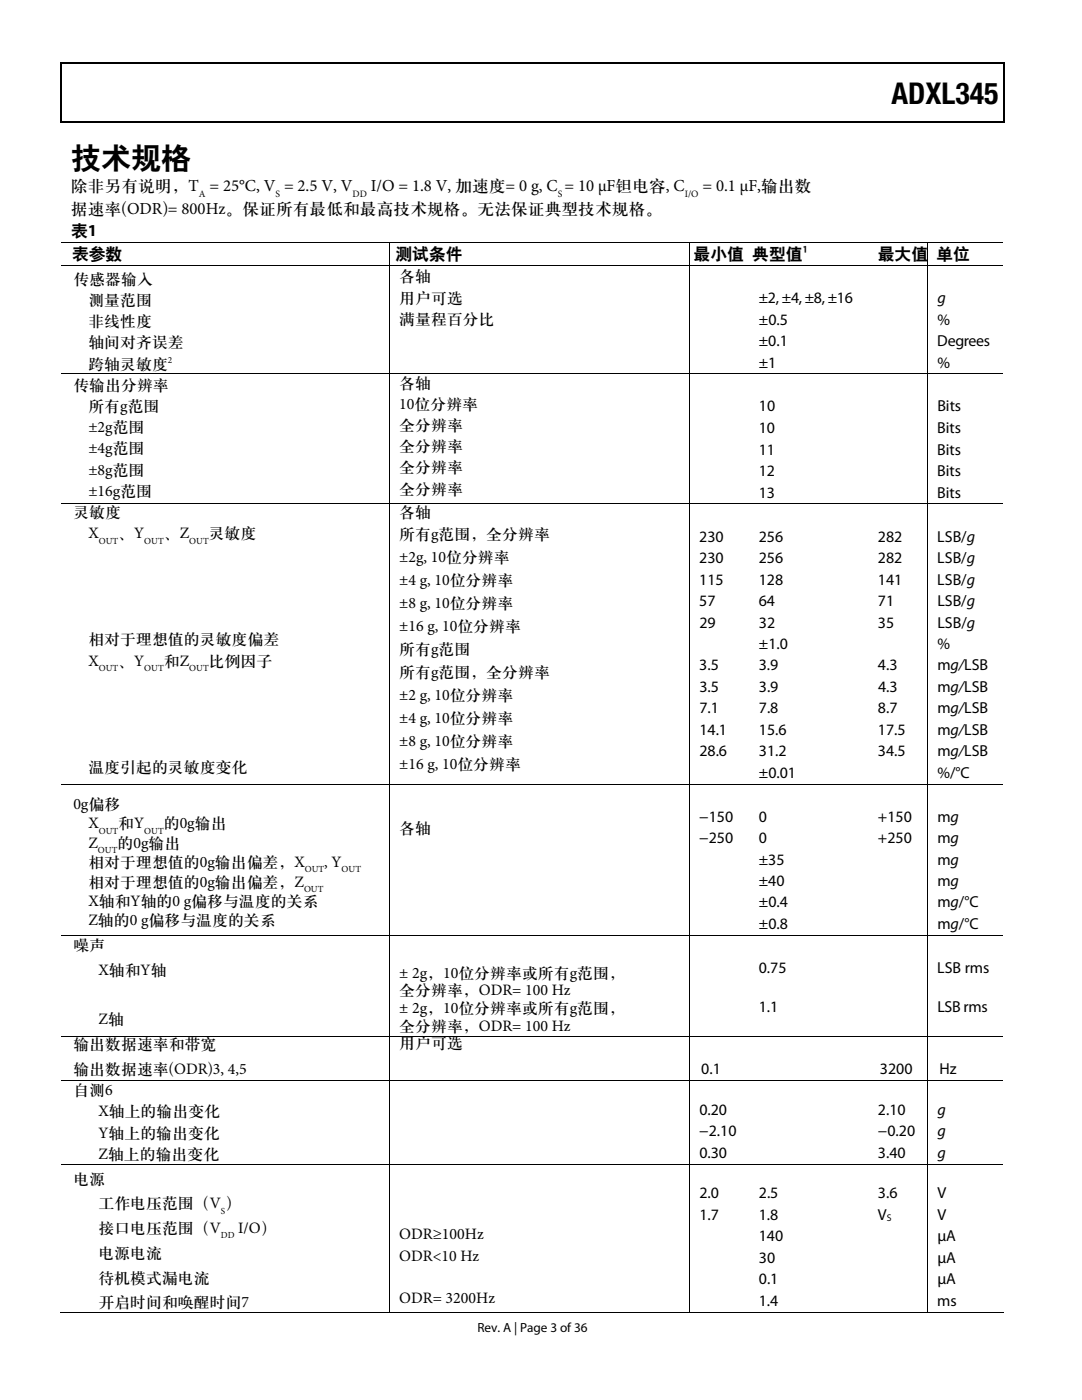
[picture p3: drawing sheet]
<svg xmlns="http://www.w3.org/2000/svg" width="216mm" height="279mm" viewBox="0 0 216 279" stroke-linecap="round" stroke-linejoin="round" font-family="sans-serif">
<defs><g id="words">
<g font-size="6">
<text x="177.9" y="20.7">ADXL345</text>
<text x="14.2" y="33.4">技术规格</text>
</g>
<g font-size="3.4" fill="#070001">
<text x="14.2" y="38.1">除非另有说明，T = 25°C, V = 2.5 V, V</text>
<text x="74" y="38.1">I/O = 1.8 V, 加速度= 0 g, C = 10 μF钽电容, C</text>
<text x="140.2" y="38.1">= 0.1 μF,输出数</text>
<text x="14.2" y="42.7">据速率(ODR)= 800Hz。保证所有最低和最高技术规格。无法保证典型技术规格。</text>
</g>
<g font-size="3.3">
<text x="14.2" y="47.1">表1</text>
<text x="14.4" y="51.6">表参数</text>
<text x="78.9" y="51.6">测试条件</text>
<text x="138.4" y="51.6">最小值 典型值</text>
<text x="175.2" y="51.6">最大值 单位</text>
</g>
<g font-size="3.2" fill="#070001">
<text x="14.6" y="56.6">传感器输入</text>
<text x="79.7" y="56.2">各轴</text>
<text x="17.6" y="60.9">测量范围</text>
<text x="17.6" y="65.1">非线性度</text>
<text x="79.7" y="60.4">用户可选</text>
<text x="79.7" y="64.6">满量程百分比</text>
<text x="17.6" y="69.3">轴间对齐误差</text>
<text x="14.6" y="77.8">传输出分辨率</text>
<text x="17.6" y="73.6">跨轴灵敏度</text>
<text x="79.7" y="77.3">各轴</text>
<text x="17.6" y="82">所有g范围</text>
<text x="79.7" y="81.6">10位分辨率</text>
<text x="17.6" y="86.3">±2g范围</text>
<text x="79.7" y="85.8">全分辨率</text>
<text x="17.6" y="90.5">±4g范围</text>
<text x="17.6" y="94.7">±8g范围</text>
<text x="79.7" y="90">全分辨率</text>
<text x="79.7" y="94.3">全分辨率</text>
<text x="17.6" y="99">±16g范围</text>
<text x="79.7" y="98.5">全分辨率</text>
<text x="14.6" y="103.2">灵敏度</text>
<text x="17.6" y="107.4">X</text>
<text x="23.6" y="107.4">、Y</text>
<text x="32.7" y="107.4">、Z</text>
<text x="41.7" y="107.4">灵敏度</text>
<text x="79.7" y="103.1">各轴</text>
<text x="79.7" y="107.7">所有g范围，全分辨率</text>
<text x="79.7" y="112.3">±2g, 10位分辨率</text>
<text x="79.7" y="116.8">±4 g, 10位分辨率</text>
<text x="79.7" y="121.4">±8 g, 10位分辨率</text>
<text x="17.6" y="128.6">相对于理想值的灵敏度偏差</text>
<text x="79.7" y="126">±16 g, 10位分辨率</text>
<text x="79.7" y="130.6">所有g范围</text>
<text x="17.6" y="132.8">X</text>
<text x="23.6" y="132.8">、Y</text>
<text x="32.7" y="132.8">和Z</text>
<text x="41.7" y="132.8">比例因子</text>
<text x="79.7" y="135.2">所有g范围，全分辨率</text>
<text x="79.7" y="139.8">±2 g, 10位分辨率</text>
<text x="79.7" y="144.3">±4 g, 10位分辨率</text>
<text x="79.7" y="148.9">±8 g, 10位分辨率</text>
<text x="17.6" y="154">温度引起的灵敏度变化</text>
<text x="79.7" y="153.5">±16 g, 10位分辨率</text>
<text x="14.6" y="161.4">0g偏移</text>
<text x="17.6" y="165.3">X</text>
<text x="23.6" y="165.3">和Y</text>
<text x="32.7" y="165.3">的0g输出</text>
<text x="79.7" y="166.2">各轴</text>
<text x="17.6" y="169.2">Z</text>
<text x="17.6" y="173.1">相对于理想值的0g输出偏差，X</text>
<text x="23.4" y="169.2">的0g输出</text>
<text x="64.7" y="173.1">, Y</text>
<text x="17.6" y="176.9">相对于理想值的0g输出偏差，Z</text>
<text x="17.6" y="180.8">X轴和Y轴的0 g偏移与温度的关系</text>
<text x="17.6" y="184.7">Z轴的0 g偏移与温度的关系</text>
<text x="14.6" y="189.6">噪声</text>
<text x="19.6" y="194.6">X轴和Y轴</text>
<text x="79.7" y="195.1">± 2g，10位分辨率或所有g范围，</text>
<text x="79.7" y="198.7">全分辨率，ODR= 100 Hz</text>
<text x="79.7" y="202.2">± 2g，10位分辨率或所有g范围，</text>
<text x="14.6" y="209.4">输出数据速率和带宽</text>
<text x="19.6" y="204.5">Z轴</text>
<text x="79.7" y="205.7">全分辨率，ODR= 100 Hz</text>
<text x="79.7" y="209.3">用户可选</text>
<text x="14.6" y="214.3">输出数据速率(ODR)3, 4,5</text>
<text x="14.6" y="218.6">自测6</text>
<text x="19.6" y="222.8">X轴上的输出变化</text>
<text x="19.6" y="227">Y轴上的输出变化</text>
<text x="19.6" y="231.3">Z轴上的输出变化</text>
<text x="14.6" y="236.2">电源</text>
<text x="19.6" y="241.1">工作电压范围（V ）</text>
<text x="19.6" y="251">电源电流</text>
<text x="19.6" y="246.1">接口电压范围（V</text>
<text x="47.5" y="246.1">I/O）</text>
<text x="79.7" y="247.4">ODR≥100Hz</text>
<text x="79.7" y="251.6">ODR&lt;10 Hz</text>
<text x="19.6" y="256">待机模式漏电流</text>
<text x="19.6" y="260.9">开启时间和唤醒时间7</text>
<text x="79.7" y="260.1">ODR= 3200Hz</text>
</g>
<g font-size="3.2">
<text x="151.4" y="60.5">±2, ±4, ±8, ±16</text>
<text x="151.4" y="64.8">±0.5</text>
<text x="187" y="60.4">g</text>
<text x="187.1" y="64.8">%</text>
<text x="151.4" y="69.1">±0.1</text>
<text x="187" y="69.1">Degrees</text>
<text x="151.4" y="73.4">±1</text>
<text x="187" y="73.4">%</text>
<text x="151.4" y="82.1">10</text>
<text x="187" y="82.1">Bits</text>
<text x="151.4" y="86.4">10</text>
<text x="187" y="86.4">Bits</text>
<text x="151.4" y="90.7">11</text>
<text x="151.4" y="95">12</text>
<text x="187" y="90.7">Bits</text>
<text x="187" y="95">Bits</text>
<text x="151.4" y="99.3">13</text>
<text x="187" y="99.3">Bits</text>
<text x="139.5" y="108.1">230</text>
<text x="139.5" y="112.4">230</text>
<text x="151.4" y="108.1">256</text>
<text x="151.4" y="112.4">256</text>
<text x="175.2" y="108.1">282</text>
<text x="175.2" y="112.4">282</text>
<text x="187" y="108.1">LSB/g</text>
<text x="187" y="112.4">LSB/g</text>
<text x="139.5" y="116.7">115</text>
<text x="151.4" y="116.7">128</text>
<text x="175.2" y="116.7">141</text>
<text x="187" y="116.7">LSB/g</text>
<text x="139.5" y="121">57</text>
<text x="139.5" y="125.3">29</text>
<text x="151.4" y="121">64</text>
<text x="151.4" y="125.3">32</text>
<text x="175.2" y="121">71</text>
<text x="175.2" y="125.3">35</text>
<text x="187" y="121">LSB/g</text>
<text x="187" y="125.3">LSB/g</text>
<text x="151.4" y="129.5">±1.0</text>
<text x="187.1" y="129.5">%</text>
<text x="139.5" y="133.8">3.5</text>
<text x="151.4" y="133.8">3.9</text>
<text x="175.2" y="133.8">4.3</text>
<text x="187" y="133.8">mg/LSB</text>
<text x="139.5" y="142.4">7.1</text>
<text x="139.5" y="138.1">3.5</text>
<text x="151.4" y="142.4">7.8</text>
<text x="151.4" y="138.1">3.9</text>
<text x="175.2" y="142.4">8.7</text>
<text x="175.2" y="138.1">4.3</text>
<text x="187" y="142.4">mg/LSB</text>
<text x="187" y="138.1">mg/LSB</text>
<text x="139.5" y="146.7">14.1</text>
<text x="151.4" y="146.7">15.6</text>
<text x="175.2" y="146.7">17.5</text>
<text x="187" y="146.7">mg/LSB</text>
<text x="139.5" y="151">28.6</text>
<text x="151.4" y="151">31.2</text>
<text x="151.4" y="155.3">±0.01</text>
<text x="175.2" y="151">34.5</text>
<text x="187" y="151">mg/LSB</text>
<text x="187.1" y="155.3">%/°C</text>
<text x="139.5" y="164">−150</text>
<text x="151.4" y="164">0</text>
<text x="175.2" y="164">+150</text>
<text x="187" y="164">mg</text>
<text x="139.5" y="168.3">−250</text>
<text x="151.4" y="172.6">±35</text>
<text x="151.4" y="168.3">0</text>
<text x="175.2" y="168.3">+250</text>
<text x="187" y="172.6">mg</text>
<text x="187" y="168.3">mg</text>
<text x="151.4" y="176.8">±40</text>
<text x="187" y="176.8">mg</text>
<text x="151.4" y="181.1">±0.4</text>
<text x="151.4" y="185.4">±0.8</text>
<text x="187.1" y="185.4">mg/°C</text>
<text x="187.1" y="181.1">mg/°C</text>
<text x="151.4" y="194.2">0.75</text>
<text x="187" y="194.2">LSB rms</text>
<text x="151.4" y="202">1.1</text>
<text x="187" y="202">LSB rms</text>
<text x="139.9" y="214.4">0.1</text>
<text x="175.6" y="214.4">3200</text>
<text x="187.4" y="214.4">Hz</text>
<text x="139.5" y="226.8">−2.10</text>
<text x="139.5" y="222.5">0.20</text>
<text x="175.2" y="226.8">−0.20</text>
<text x="175.2" y="222.5">2.10</text>
<text x="187" y="222.4">g</text>
<text x="187" y="226.7">g</text>
<text x="139.5" y="231">0.30</text>
<text x="175.2" y="231">3.40</text>
<text x="187" y="231">g</text>
<text x="139.5" y="239.1">2.0</text>
<text x="151.4" y="239.1">2.5</text>
<text x="175.2" y="239.1">3.6</text>
<text x="187" y="239.1">V</text>
<text x="139.5" y="243.4">1.7</text>
<text x="151.4" y="243.4">1.8</text>
<text x="175.2" y="243.4">V</text>
<text x="187" y="243.4">V</text>
<text x="151.4" y="247.7">140</text>
<text x="187" y="247.7">µA</text>
<text x="151.4" y="252">30</text>
<text x="151.4" y="256.3">0.1</text>
<text x="187" y="252">µA</text>
<text x="187" y="256.3">µA</text>
<text x="151.4" y="260.6">1.4</text>
<text x="187" y="260.6">ms</text>
</g>
<text font-size="2.6" x="95.3" y="265.8">Rev. A | Page 3 of 36</text>
<g font-size="2" fill="#070001">
<text x="39.7" y="39.2">A</text>
<text x="55" y="39.2">S</text>
<text x="70.4" y="39.2">DD</text>
<text x="111.3" y="39.2">S</text>
<text x="136.6" y="39.2">I/O</text>
</g>
<g font-size="1.9">
<text x="160.2" y="50.5">1</text>
<text x="177" y="243.6">S</text>
</g>
<g font-size="1.9" fill="#070001">
<text x="33.5" y="72.5">2</text>
<text x="19.7" y="108.5">OUT</text>
<text x="28.8" y="108.5">OUT</text>
<text x="37.8" y="108.5">OUT</text>
<text x="19.7" y="133.9">OUT</text>
<text x="28.8" y="133.9">OUT</text>
<text x="37.8" y="133.9">OUT</text>
<text x="19.7" y="166.4">OUT</text>
<text x="28.8" y="166.4">OUT</text>
<text x="19.6" y="170.2">OUT</text>
<text x="60.7" y="178">OUT</text>
<text x="60.8" y="174.1">OUT</text>
<text x="68.2" y="174.1">OUT</text>
<text x="44.1" y="242.2">S</text>
<text x="44.1" y="247.1">DD</text>
</g>
</g></defs>
<path d="M12 12.5h.3v1h-.3zM200.2 12.5h.3v1h-.3zM200.2 12.5h.3v.2h-.3zM77.4 24.2h.3v.2h-.3zM200.2 24.2h.3v.2h-.3z" fill="#000"/>
<path d="M12 12.6h188.2M12.1 13.5v10.9M200.3 13.5v10.9M12 24.3h188.2" fill="none" stroke="#000" stroke-width=".25"/>
<g fill="none" stroke="#000" stroke-width=".2">
<path d="M12.3 48.4h187.9M12.3 53h187.9M77.8 48.5v4.4M77.8 53.1v21.4M137.6 48.5v4.4M137.6 53.1v21.4M185.2 48.5v4.4M185.2 53.1v21.4M12.3 74.6h187.9M77.8 74.7v25.8M137.6 74.7v25.8M185.2 74.7v25.8"/>
<path d="M12.3 100.6h187.9M77.8 100.7v55.8M137.6 100.7v55.8M185.2 100.7v55.8M12.3 156.5h187.9M77.8 156.6v30M137.6 156.6v30M185.2 156.6v30M12.3 186.7h187.9M77.8 186.7v20.1M137.6 186.7v20.1M185.2 186.7v20.1"/>
<path d="M12.3 206.9h187.9M12.3 215.7h187.9M77.8 207v8.6M77.8 215.7v16.5M137.6 207v8.6M137.6 215.7v16.5M185.2 207v8.6M185.2 215.7v16.5M12.3 232.3h187.9M77.8 232.4v29.6M137.6 232.4v29.6M185.2 232.4v29.6"/>
<path d="M12 261.9h65.7M77.9 261.9h59.6M137.7 261.9h47.4M185.2 261.9h15"/>
</g>
<use href="#words"/>
</svg>
